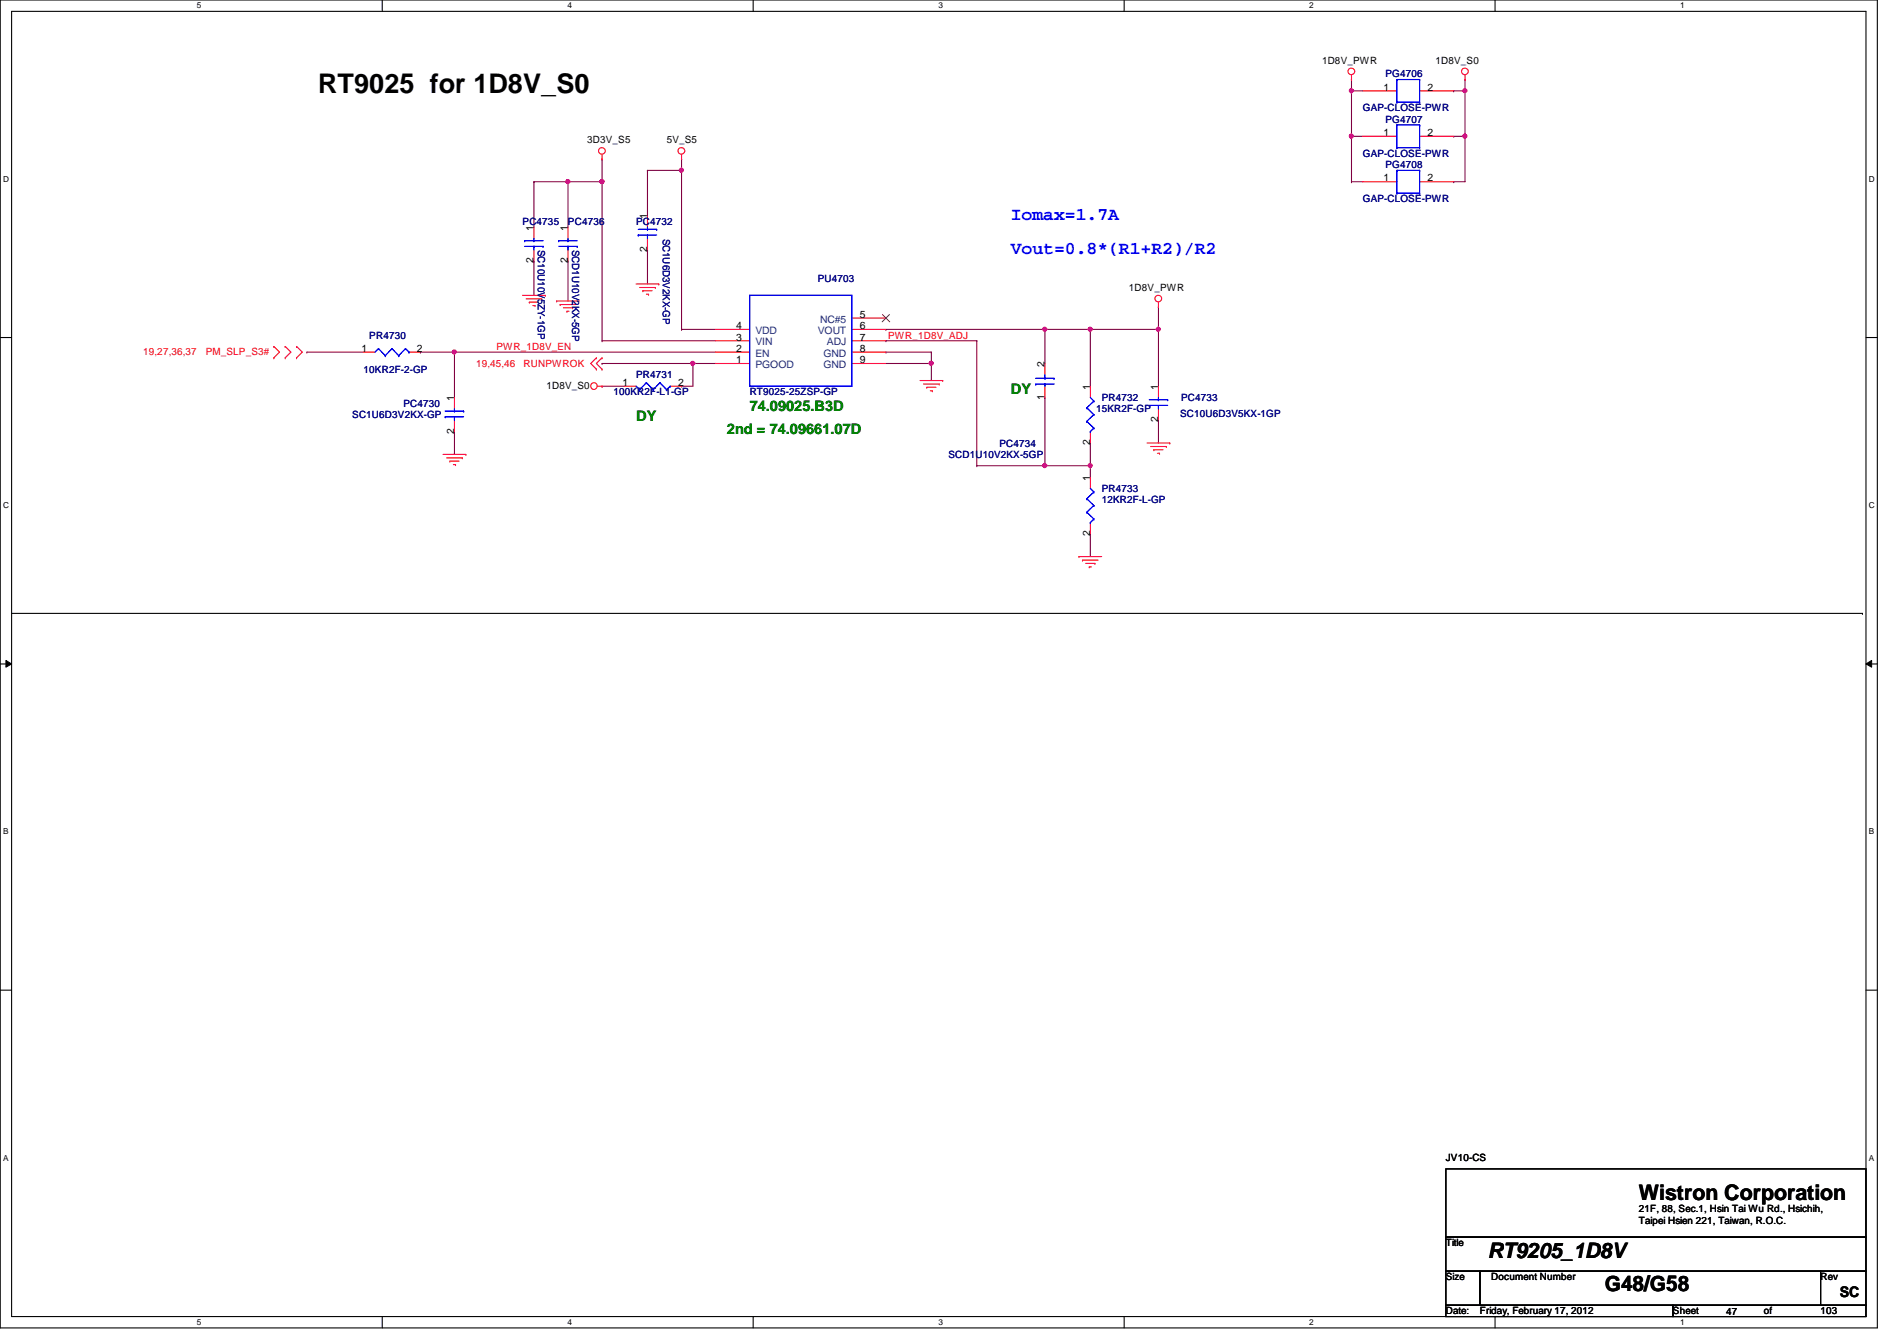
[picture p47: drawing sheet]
<svg xmlns="http://www.w3.org/2000/svg" width="297mm" height="210mm" viewBox="0 0 297 210" stroke-linecap="round" stroke-linejoin="round" font-family="sans-serif">
<defs><g id="words">
<text font-size="4.2" x="49.8" y="14.6">RT9025 for 1D8V_S0</text>
<g font-size="3.3">
<text x="256.6" y="187.9">Wistron Corporation</text>
<text x="233" y="196.8">RT9205_1D8V</text>
<text x="251.3" y="202.1">G48/G58</text>
</g>
<g font-size="2.8" fill="#00f">
<text x="158.3" y="34.4">Iomax=1.7A</text>
<text x="158.3" y="39.7">Vout=0.8*(R1+R2)/R2</text>
</g>
<g font-size="2.3" fill="#008000">
<text x="99.6" y="66">DY</text>
<text x="117.4" y="64.3">74.09025.B3D</text>
<text x="158.3" y="61.7">DY</text>
<text x="113.8" y="67.9">2nd = 74.09661.07D</text>
</g>
<text font-size="2.3" x="288.1" y="203">SC</text>
<g font-size="1.6">
<text x="207" y="10">1D8V_PWR</text>
<text x="224.8" y="10">1D8V_S0</text>
<text x="216.6" y="14.2">1</text>
<text x="223.5" y="14.2">2</text>
<text x="91.9" y="22.4">3D3V_S5</text>
<text x="104.4" y="22.4">5V_S5</text>
<text x="216.6" y="21.3">1</text>
<text x="223.5" y="21.3">2</text>
<text x="216.6" y="28.4">1</text>
<text x="223.5" y="28.4">2</text>
<text x="101.3" y="34.3" transform="rotate(-90 101.3 34.3)">1</text>
<text x="83.6" y="41.2" transform="rotate(-90 83.6 41.2)">2</text>
<text x="83.6" y="36.1" transform="rotate(-90 83.6 36.1)">1</text>
<text x="88.9" y="41.2" transform="rotate(-90 88.9 41.2)">2</text>
<text x="88.9" y="36.1" transform="rotate(-90 88.9 36.1)">1</text>
<text x="101.3" y="39.5" transform="rotate(-90 101.3 39.5)">2</text>
<text x="176.8" y="45.6">1D8V_PWR</text>
<text x="115.3" y="53.3">3</text>
<text x="115.3" y="51.5">4</text>
<text x="134.6" y="49.7">5</text>
<text x="134.6" y="51.5">6</text>
<text x="134.6" y="53.3">7</text>
<text x="56.6" y="55.1">1</text>
<text x="65.3" y="55.1">2</text>
<text x="115.3" y="56.9">1</text>
<text x="115.3" y="55.1">2</text>
<text x="134.6" y="55.1">8</text>
<text x="134.6" y="56.9">9</text>
<text x="163.6" y="57.4" transform="rotate(-90 163.6 57.4)">2</text>
<text x="71.1" y="62.8" transform="rotate(-90 71.1 62.8)">1</text>
<text x="85.6" y="60.8">1D8V_S0</text>
<text x="97.5" y="60.4">1</text>
<text x="106.2" y="60.4">2</text>
<text x="163.6" y="62.6" transform="rotate(-90 163.6 62.6)">1</text>
<text x="170.7" y="61" transform="rotate(-90 170.7 61)">1</text>
<text x="181.4" y="61" transform="rotate(-90 181.4 61)">1</text>
<text x="71.1" y="67.9" transform="rotate(-90 71.1 67.9)">2</text>
<text x="170.7" y="69.7" transform="rotate(-90 170.7 69.7)">2</text>
<text x="181.4" y="66.1" transform="rotate(-90 181.4 66.1)">2</text>
<text x="170.7" y="75.2" transform="rotate(-90 170.7 75.2)">1</text>
<text x="170.7" y="83.9" transform="rotate(-90 170.7 83.9)">2</text>
<text x="226.4" y="181.7">JV10-CS</text>
<text x="256.6" y="189.7">21F, 88, Sec.1, Hsin Tai Wu Rd., Hsichih,</text>
<text x="256.6" y="191.6">Taipei Hsien 221, Taiwan, R.O.C.</text>
<text x="226.4" y="195.1">Title</text>
<text x="226.4" y="200.4">Size</text>
<text x="233.5" y="200.4">Document Number</text>
<text x="285.1" y="200.4">Rev</text>
<text x="226.4" y="205.7">Date:</text>
<text x="231.7" y="205.7">Friday, February 17, 2012</text>
<text x="262" y="205.7">Sheet</text>
<text x="270.3" y="205.9">47</text>
<text x="276.2" y="205.7">of</text>
<text x="285.1" y="205.7">103</text>
</g>
<g font-size="1.6" fill="#000080">
<text x="213.4" y="17.4">GAP-CLOSE-PWR</text>
<text x="217" y="12.1">PG4706</text>
<text x="217" y="19.2">PG4707</text>
<text x="213.4" y="24.6">GAP-CLOSE-PWR</text>
<text x="217" y="26.3">PG4708</text>
<text x="81.8" y="35.2">PC4735</text>
<text x="88.9" y="35.2">PC4736</text>
<text x="99.6" y="35.2">PC4732</text>
<text x="213.4" y="31.7">GAP-CLOSE-PWR</text>
<text x="84.2" y="39.1" transform="rotate(90 84.2 39.1)">SC10U10V5ZY-1GP</text>
<text x="89.6" y="39.1" transform="rotate(90 89.6 39.1)">SCD1U10V2KX-5GP</text>
<text x="103.8" y="37.3" transform="rotate(90 103.8 37.3)">SC1U6D3V2KX-GP</text>
<text x="128.1" y="44.1">PU4703</text>
<text x="57.8" y="53">PR4730</text>
<text x="56.9" y="58.3">10KR2F-2-GP</text>
<text x="99.6" y="59.2">PR4731</text>
<text x="55.2" y="65.4">SC1U6D3V2KX-GP</text>
<text x="63.2" y="63.7">PC4730</text>
<text x="96.1" y="61.9">100KR2F-L1-GP</text>
<text x="117.4" y="61.9">RT9025-25ZSP-GP</text>
<text x="171.6" y="64.6">15KR2F-GP</text>
<text x="172.5" y="62.8">PR4732</text>
<text x="184.8" y="65.3">SC10U6D3V5KX-1GP</text>
<text x="185" y="62.8">PC4733</text>
<text x="148.5" y="71.7">SCD1U10V2KX-5GP</text>
<text x="156.5" y="69.9">PC4734</text>
<text x="172.5" y="77">PR4733</text>
<text x="172.5" y="78.8">12KR2F-L-GP</text>
</g>
<g font-size="1.6" fill="#004080">
<text x="118.3" y="52.3">VDD</text>
<text x="128.1" y="52.3">VOUT</text>
<text x="128.4" y="50.5">NC#5</text>
<text x="118.3" y="57.6">PGOOD</text>
<text x="118.3" y="55.8">EN</text>
<text x="118.3" y="54.1">VIN</text>
<text x="128.9" y="55.8">GND</text>
<text x="128.9" y="57.6">GND</text>
<text x="129.5" y="54.1">ADJ</text>
</g>
<g font-size="1.6" fill="#f00">
<text x="139.1" y="53">PWR_1D8V_ADJ</text>
<text x="22.4" y="55.5">19,27,36,37</text>
<text x="32.2" y="55.5">PM_SLP_S3#</text>
<text x="74.5" y="57.4">19,45,46</text>
<text x="77.7" y="54.8">PWR_1D8V_EN</text>
<text x="82" y="57.4">RUNPWROK</text>
</g>
<g font-size="1.3">
<text x="30.8" y="1.3">5</text>
<text x="88.9" y="1.3">4</text>
<text x="146.9" y="1.3">3</text>
<text x="205" y="1.3">2</text>
<text x="263.1" y="1.3">1</text>
<text x=".5" y="28.4">D</text>
<text x="292.6" y="28.4">D</text>
<text x=".5" y="79.5">C</text>
<text x="292.6" y="79.5">C</text>
<text x=".5" y="130.6">B</text>
<text x="292.6" y="130.6">B</text>
<text x=".5" y="181.7">A</text>
<text x="292.6" y="181.7">A</text>
<text x="30.8" y="207.4">5</text>
<text x="88.9" y="207.4">4</text>
<text x="146.9" y="207.4">3</text>
<text x="205" y="207.4">2</text>
<text x="263.1" y="207.4">1</text>
</g>
</g></defs>
<path d="M0 0h294v207.9h-294zM1.8 1.8h290.4v204.3h-290.4z" fill="none" stroke="#000" stroke-width=".17"/>
<g fill="#fff">
<path d="M30.8 .2h.7v1.4h-.7z"/>
<path d="M30.8 206.2h.7v1.4h-.7z"/>
</g>
<path d="M59.9 0v1.8M59.9 206.1v1.8" fill="none" stroke="#000" stroke-width=".17"/>
<g fill="#fff">
<path d="M88.9 .2h.6v1.4h-.6z"/>
<path d="M88.9 206.2h.6v1.4h-.6z"/>
</g>
<path d="M117.9 0v1.8M117.9 206.1v1.8" fill="none" stroke="#000" stroke-width=".17"/>
<g fill="#fff">
<path d="M146.9 .2h.7v1.4h-.7z"/>
<path d="M146.9 206.2h.7v1.4h-.7z"/>
</g>
<path d="M176 0v1.8M176 206.1v1.8" fill="none" stroke="#000" stroke-width=".17"/>
<g fill="#fff">
<path d="M205 .2h.7v1.4h-.7z"/>
<path d="M205 206.2h.7v1.4h-.7z"/>
</g>
<path d="M234.1 0v1.8M234.1 206.1v1.8" fill="none" stroke="#000" stroke-width=".17"/>
<g fill="#fff">
<path d="M263.1 .2h.7v1.4h-.7z"/>
<path d="M263.1 206.2h.7v1.4h-.7z"/>
<path d="M.5 27.3h.9v1.4h-.9z"/>
<path d="M292.6 27.3h.9v1.4h-.9z"/>
<path d="M.5 78.4h.9v1.4h-.9z"/>
<path d="M292.6 78.4h.9v1.4h-.9z"/>
</g>
<path d="M0 52.8h1.8M292.2 52.8h1.8" fill="none" stroke="#000" stroke-width=".17"/>
<g fill="#fff">
<path d="M.5 129.5h.8v1.4h-.8z"/>
<path d="M292.6 129.5h.9v1.4h-.9z"/>
</g>
<path d="M0 103.9h1.8M292.2 103.9h1.8" fill="none" stroke="#000" stroke-width=".17"/>
<path d="M.9 103.4l.9 .5-.9 .5zM292.2 103.9l.9-.5v1z" fill="#000"/>
<path d="M.9 103.4l.9 .5-.9 .5zM292.2 103.9l.9-.5v1z" fill="none" stroke="#000" stroke-width=".16"/>
<g fill="#fff">
<path d="M.5 180.5h.8v1.4h-.8z"/>
<path d="M292.6 180.5h.9v1.4h-.9z"/>
</g>
<path d="M0 155h1.8M292.2 155h1.8" fill="none" stroke="#000" stroke-width=".17"/>
<path d="M163.6 51.6h.1M163.6 51.6v5.3" fill="none" stroke="#800040" stroke-width=".17"/>
<circle cx="163.6" cy="51.5" r=".32" fill="#f0f"/>
<circle cx="163.6" cy="51.5" r=".32" fill="none" stroke="#f0f" stroke-width=".17"/>
<path d="M138.7 51.6h.1M138.7 51.6h24.9M163.6 72.9h.1M163.6 62.2h.1M163.6 72.9h7.1M163.6 62.2v10.7" fill="none" stroke="#800040" stroke-width=".17"/>
<circle cx="163.6" cy="72.9" r=".32" fill="#f0f"/>
<circle cx="163.6" cy="72.9" r=".32" fill="none" stroke="#f0f" stroke-width=".17"/>
<path d="M88.9 28.4h.1M94.3 24.9h.1M94.3 24.9v3.5h-5.4" fill="none" stroke="#800040" stroke-width=".17"/>
<circle cx="94.2" cy="28.4" r=".32" fill="#f0f"/>
<circle cx="94.2" cy="28.4" r=".32" fill="none" stroke="#f0f" stroke-width=".17"/>
<circle cx="88.9" cy="28.4" r=".32" fill="#f0f"/>
<circle cx="88.9" cy="28.4" r=".32" fill="none" stroke="#f0f" stroke-width=".17"/>
<path d="M83.6 28.4h.1M83.6 28.4v7.2M94.3 28.4h.1M94.3 28.4v24.9M83.6 40.9h.1M83.6 40.9v5.3M94.3 53.3h.1M94.3 53.3h17.8" fill="none" stroke="#800040" stroke-width=".17"/>
<circle cx="94.2" cy="28.4" r=".32" fill="#f0f"/>
<circle cx="94.2" cy="28.4" r=".32" fill="none" stroke="#f0f" stroke-width=".17"/>
<path d="M88.9 28.4h.1M88.9 28.4v7.2M88.9 40.9h.1M88.9 40.9v6.2M138.7 53.3h.1M138.7 53.3h14.2M181.4 48h.1M181.4 48v3.6M152.9 72.9h.1M152.9 72.9h10.7M170.7 69.3h.1M170.7 69.3v3.6" fill="none" stroke="#800040" stroke-width=".17"/>
<circle cx="170.7" cy="72.9" r=".32" fill="#f0f"/>
<circle cx="170.7" cy="72.9" r=".32" fill="none" stroke="#f0f" stroke-width=".17"/>
<path d="M229.4 12.4h.1M229.4 14.2h.1M229.4 12.4v8.9M83.6 28.4h.1M83.6 28.4h5.3M101.4 39.1h.1M101.4 26.7h.1M101.4 26.7v7.1M101.4 39.1v5.3M106.7 24.9h.1M106.7 24.9v1.8" fill="none" stroke="#800040" stroke-width=".17"/>
<circle cx="229.4" cy="14.2" r=".32" fill="#f0f"/>
<circle cx="229.4" cy="14.2" r=".32" fill="none" stroke="#f0f" stroke-width=".17"/>
<path d="M211.6 14.2h.1M211.6 14.2v7.1" fill="none" stroke="#800040" stroke-width=".17"/>
<circle cx="211.6" cy="14.2" r=".32" fill="#f0f"/>
<circle cx="211.6" cy="14.2" r=".32" fill="none" stroke="#f0f" stroke-width=".17"/>
<path d="M211.6 14.2h.1M211.6 14.2h1.8M227.6 14.2h.1M227.6 14.2h1.8M211.6 21.3h.1M211.6 28.4h.1M211.6 21.3h1.8M211.6 28.4h1.8M211.6 21.3v7.1M227.6 21.3h.1M227.6 21.3h1.8" fill="none" stroke="#800040" stroke-width=".17"/>
<circle cx="211.6" cy="21.3" r=".32" fill="#f0f"/>
<circle cx="211.6" cy="21.3" r=".32" fill="none" stroke="#f0f" stroke-width=".17"/>
<path d="M227.6 28.4h.1M229.4 21.3h.1M229.4 21.3v7.1h-1.8" fill="none" stroke="#800040" stroke-width=".17"/>
<circle cx="229.4" cy="21.3" r=".32" fill="#f0f"/>
<circle cx="229.4" cy="21.3" r=".32" fill="none" stroke="#f0f" stroke-width=".17"/>
<path d="M211.6 12.4h.1M211.6 12.4v1.8M106.7 26.7h.1M106.7 26.7v24.9" fill="none" stroke="#800040" stroke-width=".17"/>
<circle cx="106.7" cy="26.6" r=".32" fill="#f0f"/>
<circle cx="106.7" cy="26.6" r=".32" fill="none" stroke="#f0f" stroke-width=".17"/>
<g fill="none" stroke="#800040" stroke-width=".17">
<path d="M101.4 26.7h.1M101.4 26.7h5.3M106.7 51.6h.1M106.7 51.6h5.4M145.8 56.9h.1M145.8 56.9v2.7M170.7 51.6h.1M170.7 51.6h10.7M181.4 51.6h.1M181.4 51.6v8.9M170.7 72.9h.1M170.7 72.9v1.8"/>
<path d="M181.4 65.8h.1M181.4 65.8v3.5M170.7 83.6h.1M170.7 83.6v3.5"/>
</g>
<circle cx="181.4" cy="51.5" r=".32" fill="#f0f"/>
<circle cx="181.4" cy="51.5" r=".32" fill="none" stroke="#f0f" stroke-width=".17"/>
<path d="M108.5 56.9h.1M108.5 56.9h3.6M108.5 56.9v3.6M138.7 55.1h.1M138.7 55.1h7.1M152.9 53.3h.1M152.9 53.3v19.6M163.6 51.6h.1M163.6 51.6h7.1M94.3 60.5h.1M94.3 60.5h3.5" fill="none" stroke="#800040" stroke-width=".17"/>
<circle cx="108.5" cy="56.9" r=".32" fill="#f0f"/>
<circle cx="108.5" cy="56.9" r=".32" fill="none" stroke="#f0f" stroke-width=".17"/>
<path d="M71.2 55.1h.1M71.2 55.1h40.9M71.2 55.1v7.1M94.3 56.9h.1M94.3 56.9h14.2" fill="none" stroke="#800040" stroke-width=".17"/>
<circle cx="71.1" cy="55.1" r=".32" fill="#f0f"/>
<circle cx="71.1" cy="55.1" r=".32" fill="none" stroke="#f0f" stroke-width=".17"/>
<path d="M48 55.1h.1M48 55.1h8.9M65.8 55.1h.1M65.8 55.1h5.4M170.7 51.6h.1M170.7 51.6v8.9M71.2 67.6h.1M71.2 67.6v3.5M106.7 60.5h.1M106.7 60.5h1.8" fill="none" stroke="#800040" stroke-width=".17"/>
<circle cx="170.7" cy="51.5" r=".32" fill="#f0f"/>
<circle cx="170.7" cy="51.5" r=".32" fill="none" stroke="#f0f" stroke-width=".17"/>
<path d="M138.7 56.9h7.1M145.8 56.9h.1" fill="none" stroke="#800040" stroke-width=".17"/>
<circle cx="145.8" cy="56.9" r=".32" fill="#f0f"/>
<circle cx="145.8" cy="56.9" r=".32" fill="none" stroke="#f0f" stroke-width=".17"/>
<path d="M145.8 55.1h.1M145.8 55.1v1.8" fill="none" stroke="#800040" stroke-width=".17"/>
<g fill="none" stroke="#f00" stroke-width=".17">
<path d="M211.6 12.4h.1M211.6 11.7v.7M213.4 14.2h5.3M222.3 14.2h5.3M229.4 12.4h.1M229.4 11.7v.7M83.6 35.6v1.7M83.6 39.1v1.8M88.9 35.6v1.7M88.9 39.1v1.8M94.3 24.9h.1M94.3 24.2v.7"/>
<path d="M101.4 33.8v1.8M101.4 37.3v1.8M106.7 24.9h.1M106.7 24.2v.7M213.4 21.3h5.3M213.4 28.4h5.3M222.3 21.3h5.3M222.3 28.4h5.3M42.9 56h.1M42.9 54.2h.1M42.9 54.2l.9 .9-.9 .9M44.7 54.2h.1"/>
<path d="M44.7 56h.1M44.7 54.2l.8 .9-.8 .9M46.4 56h.1M46.4 54.2h.1M46.4 54.2l.9 .9-.9 .9M56.9 55.1h1.8M64 55.1h1.8M81.8 46.2h3.6M82.4 46.8h2.4M82.9 47.3h.1M82.9 47.3h1.4M83.4 47.8h.4"/>
<path d="M83.8 47.8h.1M84.8 46.8h.1M85.4 46.2h.1M87.2 47.1h.1M87.2 47.1h3.5M87.7 47.7h.1M87.7 47.7h2.5M88.2 48.2h1.5M88.8 48.7h.1M88.8 48.7h.3M89.7 48.2h.1M93.4 57.8h.1"/>
<path d="M93.4 56h.1M93.4 56l-.9 .9 .9 .9M94.3 57.8h.1M94.3 56h.1M94.3 56l-.9 .9 .9 .9M99.6 44.4h3.6M100.2 45h2.4M100.7 45.5h.1M100.7 45.5h1.4M101.2 46.1h.4M101.6 46.1h.1M102.6 45h.1"/>
<path d="M103.2 44.4h.1M112.1 55.1h5.3M112.1 56.9h5.3M112.1 53.3h5.3M112.1 51.6h5.3M133.4 55.1h5.3M133.4 56.9h5.3M133.4 53.3h5.3M133.4 51.6h5.3M133.4 49.8h5.3M144.1 59.6h3.5M147.6 59.6h.1"/>
<path d="M163.6 56.9v1.8M181.4 48h.1M181.4 47.3v.7M69.4 71.1h3.5M69.9 71.7h2.5M70.4 72.2h.1M70.4 72.2h1.5M71 72.7h.3M71.2 62.2v1.8M71.2 65.8v1.8M71.3 72.7h.1M72.4 71.7h.1"/>
<path d="M72.9 71.1h.1M93.6 60.5h.7M94.3 60.5h.1M97.8 60.5h1.8M104.9 60.5h1.8M144.6 60.1h2.5M145.1 60.6h.1M145.1 60.6h1.5M145.7 61.2h.3M146 61.2h.1M147.1 60.1h.1M163.6 60.5v1.7"/>
<path d="M170.7 60.5v1.7M170.7 67.6v1.7M170.7 74.7v1.8M179.6 69.3h3.6M180.2 69.9h2.4M180.7 70.4h.1M180.7 70.4h1.4M181.2 71h.4M181.4 60.5v1.7M181.4 64v1.8M181.6 71h.1M182.6 69.9h.1"/>
<path d="M183.2 69.3h.1M168.9 87.1h.1M168.9 87.1h3.6M169.5 87.7h.1M169.5 87.7h2.5M170 88.2h1.4M170.6 88.7h.1M170.6 88.7h.3M170.7 81.8v1.8M171.4 88.2h.1"/>
<circle cx="211.6" cy="11.2" r=".52"/>
<circle cx="229.4" cy="11.2" r=".52"/>
<circle cx="94.3" cy="23.6" r=".52"/>
<circle cx="106.7" cy="23.6" r=".52"/>
<circle cx="181.4" cy="46.7" r=".52"/>
<circle cx="93" cy="60.4" r=".52"/>
</g>
<path d="M1.8 96h289.8M291.6 96h.1M226.4 183h65.8v10.6h-65.8zM226.4 193.6h65.8v5.4h-65.8zM226.4 199h5.3v5.3h-5.3zM231.7 199h53.4v5.3h-53.4zM285.1 199h7.1v5.3h-7.1zM226.4 204.3h35.6v1.8h-35.6zM262 204.3h30.2v1.8h-30.2z" fill="none" stroke="#000" stroke-width=".17"/>
<g fill="none" stroke="#00f" stroke-width=".17">
<path d="M218.7 19.6h.1M218.7 12.4h.1M218.7 16h.1M218.7 12.4v3.6M218.7 19.6v3.5M218.7 19.6h3.6M218.7 12.4h3.6M218.7 16h3.6M222.3 19.6h.1M222.3 12.4h.1M222.3 16h.1M222.3 12.4v3.6"/>
<path d="M222.3 19.6v3.5M82.2 37.7h.1M82.2 37.7h2.8M82.2 38.6h2.8M83.6 37.7h.1M83.6 38.6h.1M83.6 37.3v.4M83.6 38.6v.5M85 38.6h.1M87.5 37.7h.1M87.5 37.7h2.9M87.5 38.6h2.9"/>
<path d="M88.9 37.7h.1M88.9 38.6h.1M88.9 37.3v.4M88.9 38.6v.5M90.4 38.6h.1M99.9 36.8h.1M99.9 35.9h2.9M99.9 36.8h2.9M101.4 35.9h.1M101.4 36.8h.1M101.4 35.6v.3M101.4 36.8v.5"/>
<path d="M102.8 35.9h.1M218.7 23.1h.1M218.7 26.7h.1M218.7 30.2h.1M218.7 26.7v3.5M218.7 23.1h3.6M218.7 26.7h3.6M218.7 30.2h3.6M222.3 23.1h.1M222.3 26.7h.1M222.3 30.2h.1M222.3 26.7v3.5"/>
<path d="M59.3 54.6h.1M59.3 54.6l-.6 .5M59.3 54.6l1 1.1M60.3 55.7h.1M61.4 54.6h.1M61.4 54.6l-1.1 1.1M61.4 54.6l1 1.1M62.4 55.7h.1M63.5 54.6h.1M63.5 54.6l-1.1 1.1M63.5 54.6l.5 .5M64 55.1h.1"/>
<path d="M101.2 59.9h.1M101.2 59.9l-1 1.1M101.2 59.9l1.1 1.1M103.3 59.9h.1M103.3 59.9l-1 1.1M103.3 59.9l1.1 1.1M117.4 46.2h16v14.3h-16zM162.2 59.2h2.9M163.6 59.2h.1M163.6 58.7v.5M165.1 59.2h.1M69.7 65.2h.1"/>
<path d="M69.7 64.3h2.9M69.7 65.2h2.9M71.2 64.3h.1M71.2 65.2h.1M71.2 64v.3M71.2 65.2v.6M72.6 64.3h.1M99.6 60.5l.6 .5M100.2 61h.1M102.3 61h.1M104.4 61h.1M104.9 60.5h.1"/>
<path d="M104.9 60.5l-.5 .5M162.2 60.1h.1M162.2 60.1h2.9M163.6 60.1h.1M163.6 60.1v.4M170.2 78.1h.1M170.2 63.8h.1M170.2 66h.1M170.2 78.1l1.1 1M170.2 63.8l1.1 1.1M170.2 66l1.1 1M170.7 67.6h.1"/>
<path d="M170.7 76.5l.6 .5M170.7 62.2l.6 .6M171.3 77h.1M171.3 79.1h.1M171.3 62.8h.1M171.3 64.9h.1M171.3 67h.1M171.3 77l-1.1 1.1M171.3 79.1l-1.1 1.1M171.3 62.8l-1.1 1M171.3 64.9l-1.1 1.1M171.3 67l-.6 .6"/>
<path d="M180 63.5h.1M180 62.6h2.8M180 63.5h2.8M181.4 62.6h.1M181.4 63.5h.1M181.4 62.2v.4M181.4 63.5v.5M182.8 62.6h.1M170.2 80.2h.1M170.2 80.2l1.1 1M170.7 81.8h.1M171.3 81.2h.1"/>
<path d="M171.3 81.2l-.6 .6"/>
</g>
<path d="M138.2 49.2l1.1 1.2M139.3 49.2l-1.2 1.2" fill="none" stroke="#804000" stroke-width=".16"/>
<circle cx="163.6" cy="51.5" r=".32" fill="#f0f"/>
<circle cx="163.6" cy="51.5" r=".32" fill="none" stroke="#f0f" stroke-width=".17"/>
<circle cx="163.6" cy="72.9" r=".32" fill="#f0f"/>
<circle cx="163.6" cy="72.9" r=".32" fill="none" stroke="#f0f" stroke-width=".17"/>
<circle cx="94.2" cy="28.4" r=".32" fill="#f0f"/>
<circle cx="94.2" cy="28.4" r=".32" fill="none" stroke="#f0f" stroke-width=".17"/>
<circle cx="88.9" cy="28.4" r=".32" fill="#f0f"/>
<circle cx="88.9" cy="28.4" r=".32" fill="none" stroke="#f0f" stroke-width=".17"/>
<circle cx="94.2" cy="28.4" r=".32" fill="#f0f"/>
<circle cx="94.2" cy="28.4" r=".32" fill="none" stroke="#f0f" stroke-width=".17"/>
<circle cx="170.7" cy="72.9" r=".32" fill="#f0f"/>
<circle cx="170.7" cy="72.9" r=".32" fill="none" stroke="#f0f" stroke-width=".17"/>
<circle cx="229.4" cy="14.2" r=".32" fill="#f0f"/>
<circle cx="229.4" cy="14.2" r=".32" fill="none" stroke="#f0f" stroke-width=".17"/>
<circle cx="211.6" cy="14.2" r=".32" fill="#f0f"/>
<circle cx="211.6" cy="14.2" r=".32" fill="none" stroke="#f0f" stroke-width=".17"/>
<circle cx="211.6" cy="21.3" r=".32" fill="#f0f"/>
<circle cx="211.6" cy="21.3" r=".32" fill="none" stroke="#f0f" stroke-width=".17"/>
<circle cx="229.4" cy="21.3" r=".32" fill="#f0f"/>
<circle cx="229.4" cy="21.3" r=".32" fill="none" stroke="#f0f" stroke-width=".17"/>
<circle cx="106.7" cy="26.6" r=".32" fill="#f0f"/>
<circle cx="106.7" cy="26.6" r=".32" fill="none" stroke="#f0f" stroke-width=".17"/>
<circle cx="181.4" cy="51.5" r=".32" fill="#f0f"/>
<circle cx="181.4" cy="51.5" r=".32" fill="none" stroke="#f0f" stroke-width=".17"/>
<circle cx="108.5" cy="56.9" r=".32" fill="#f0f"/>
<circle cx="108.5" cy="56.9" r=".32" fill="none" stroke="#f0f" stroke-width=".17"/>
<circle cx="71.1" cy="55.1" r=".32" fill="#f0f"/>
<circle cx="71.1" cy="55.1" r=".32" fill="none" stroke="#f0f" stroke-width=".17"/>
<circle cx="170.7" cy="51.5" r=".32" fill="#f0f"/>
<circle cx="170.7" cy="51.5" r=".32" fill="none" stroke="#f0f" stroke-width=".17"/>
<circle cx="145.8" cy="56.9" r=".32" fill="#f0f"/>
<circle cx="145.8" cy="56.9" r=".32" fill="none" stroke="#f0f" stroke-width=".17"/>
<use href="#words"/>
</svg>
